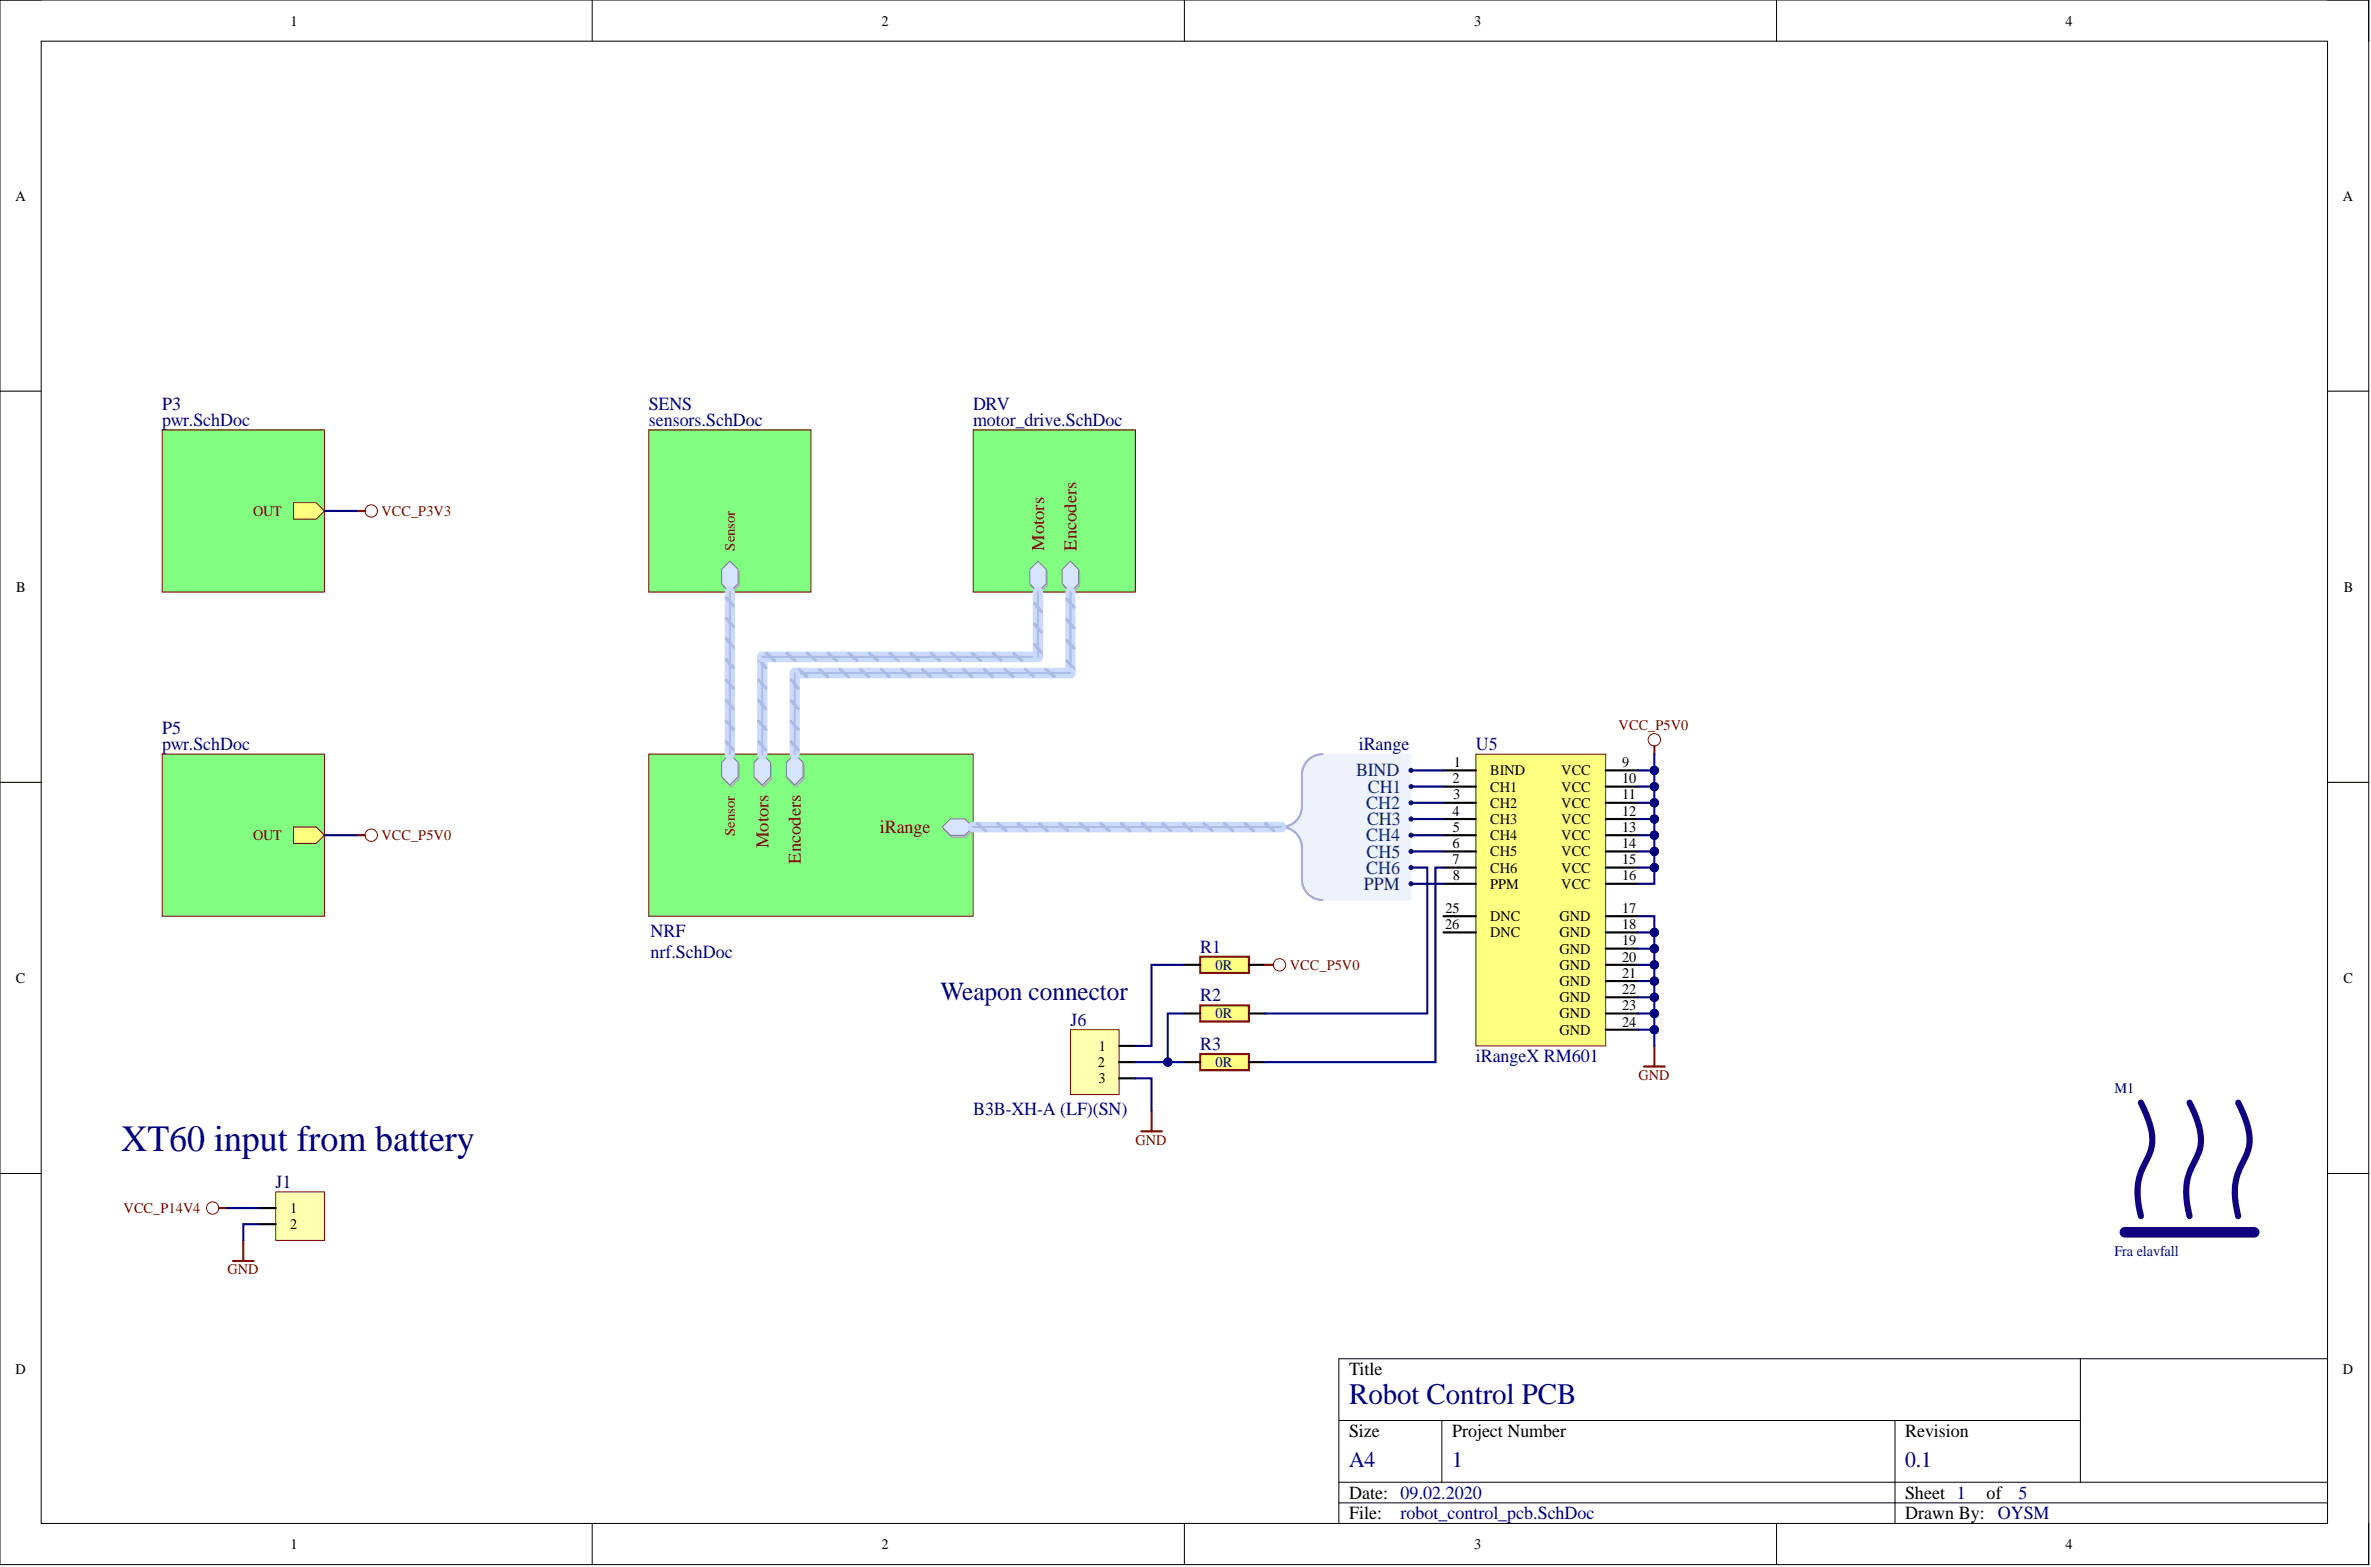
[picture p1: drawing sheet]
<svg xmlns="http://www.w3.org/2000/svg" width="292mm" height="193mm" viewBox="0 0 292 193" stroke-linecap="round" stroke-linejoin="round" font-family="sans-serif">
<defs><g id="words">
<text font-size="4.6" fill="#000080" x="15" y="141.8">XT60 input from battery</text>
<text font-size="3.7" fill="#000080" x="166.2" y="172.9">Robot Control PCB</text>
<text font-size="3.2" fill="#000080" x="115.9" y="123.1">Weapon connector</text>
<g font-size="2.7" fill="#000080">
<text x="166.2" y="180.7">A4</text>
<text x="178.9" y="180.7">1</text>
<text x="234.7" y="180.7">0.1</text>
</g>
<g font-size="2.3" fill="#000080">
<text x="20" y="50.5">P3</text>
<text x="20" y="52.4">pwr.SchDoc</text>
<text x="79.9" y="50.5">SENS</text>
<text x="79.9" y="52.4">sensors.SchDoc</text>
<text x="119.9" y="50.5">DRV</text>
<text x="119.9" y="52.4">motor_drive.SchDoc</text>
<text x="20" y="90.4">P5</text>
<text x="20" y="92.4">pwr.SchDoc</text>
<text x="167.4" y="92.4">iRange</text>
<text x="181.8" y="92.4">U5</text>
<text x="80.1" y="115.4">NRF</text>
<text x="80.1" y="118">nrf.SchDoc</text>
<text x="147.9" y="117.3">R1</text>
<text x="147.9" y="123.3">R2</text>
<text x="131.9" y="126.3">J6</text>
<text x="147.9" y="129.3">R3</text>
<text x="181.8" y="130.8">iRangeX RM601</text>
<text x="119.9" y="137.3">B3B-XH-A (LF)(SN)</text>
<text x="34" y="146.3">J1</text>
<text x="248.7" y="184.6">5</text>
<text x="172.6" y="187.1">robot_control_pcb.SchDoc</text>
<text x="246.1" y="187.1">OYSM</text>
</g>
<g font-size="2.3" fill="#003a70">
<text x="167.1" y="95.6">BIND</text>
<text x="168.3" y="99.6">CH2</text>
<text x="168.4" y="101.6">CH3</text>
<text x="168.5" y="97.6">CH1</text>
<text x="168.3" y="103.6">CH4</text>
<text x="168.3" y="107.6">CH6</text>
<text x="168.4" y="105.6">CH5</text>
<text x="168" y="109.6">PPM</text>
</g>
<text font-size="2.3" fill="#800000" x="108.4" y="102.6">iRange</text>
<g font-size="2.3">
<text x="166.2" y="169.4">Title</text>
<text x="166.2" y="177">Size</text>
<text x="178.9" y="177">Project Number</text>
<text x="234.7" y="177">Revision</text>
<text x="166.2" y="184.6">Date: 09.02.2020</text>
<text x="234.7" y="184.6">Sheet 1</text>
<text x="244.7" y="184.6">of</text>
<text x="166.2" y="187.1">File:</text>
<text x="234.7" y="187.1">Drawn By:</text>
</g>
<g font-size="2.2" fill="#800000">
<text x="128.7" y="67.8" transform="rotate(-90 128.7 67.8)">Motors</text>
<text x="132.6" y="67.8" transform="rotate(-90 132.6 67.8)">Encoders</text>
<text x="94.7" y="104.5" transform="rotate(-90 94.7 104.5)">Motors</text>
<text x="98.7" y="106.4" transform="rotate(-90 98.7 106.4)">Encoders</text>
</g>
<g font-size="1.8">
<text x="35.8" y="3.2">1</text>
<text x="108.6" y="3.2">2</text>
<text x="181.6" y="3.2">3</text>
<text x="254.5" y="3.2">4</text>
<text x="1.9" y="24.7">A</text>
<text x="288.6" y="24.7">A</text>
<text x="2" y="72.9">B</text>
<text x="288.7" y="72.9">B</text>
<text x="179.1" y="94.5">1</text>
<text x="183.6" y="95.5">BIND</text>
<text x="192.3" y="95.5">VCC</text>
<text x="199.8" y="94.5">9</text>
<text x="178.9" y="96.5">2</text>
<text x="178.9" y="100.4">4</text>
<text x="179" y="98.5">3</text>
<text x="183.6" y="97.5">CH1</text>
<text x="183.6" y="99.5">CH2</text>
<text x="183.6" y="101.5">CH3</text>
<text x="192.3" y="97.5">VCC</text>
<text x="192.3" y="99.5">VCC</text>
<text x="192.3" y="101.5">VCC</text>
<text x="199.8" y="96.5">10</text>
<text x="199.8" y="98.5">11</text>
<text x="199.8" y="100.4">12</text>
<text x="178.9" y="104.5">6</text>
<text x="178.9" y="106.4">7</text>
<text x="179" y="102.5">5</text>
<text x="183.6" y="103.5">CH4</text>
<text x="183.6" y="105.5">CH5</text>
<text x="183.6" y="107.5">CH6</text>
<text x="192.3" y="103.5">VCC</text>
<text x="192.3" y="105.5">VCC</text>
<text x="192.3" y="107.5">VCC</text>
<text x="199.8" y="102.5">13</text>
<text x="199.8" y="104.5">14</text>
<text x="199.8" y="106.4">15</text>
<text x="178.1" y="112.4">25</text>
<text x="179" y="108.4">8</text>
<text x="183.6" y="109.4">PPM</text>
<text x="183.6" y="113.5">DNC</text>
<text x="192.1" y="113.5">GND</text>
<text x="192.3" y="109.4">VCC</text>
<text x="199.8" y="108.4">16</text>
<text x="199.8" y="112.4">17</text>
<text x="178.1" y="114.4">26</text>
<text x="183.6" y="115.4">DNC</text>
<text x="192.1" y="115.4">GND</text>
<text x="192.1" y="117.4">GND</text>
<text x="192.1" y="119.5">GND</text>
<text x="199.8" y="114.4">18</text>
<text x="199.8" y="116.4">19</text>
<text x="199.8" y="118.4">20</text>
<text x="1.9" y="121.1">C</text>
<text x="192.1" y="121.4">GND</text>
<text x="192.1" y="123.4">GND</text>
<text x="192.1" y="125.4">GND</text>
<text x="199.8" y="120.4">21</text>
<text x="199.8" y="122.4">22</text>
<text x="199.8" y="124.4">23</text>
<text x="288.7" y="121.1">C</text>
<text x="135.3" y="131.4">2</text>
<text x="135.4" y="129.4">1</text>
<text x="192.1" y="127.4">GND</text>
<text x="199.8" y="126.4">24</text>
<text x="135.3" y="133.4">3</text>
<text x="35.7" y="149.4">1</text>
<text x="35.7" y="151.4">2</text>
<text x="1.9" y="169.2">D</text>
<text x="288.6" y="169.2">D</text>
<text x="35.8" y="190.8">1</text>
<text x="108.6" y="190.8">2</text>
<text x="181.6" y="190.8">3</text>
<text x="254.5" y="190.8">4</text>
</g>
<g font-size="1.8" fill="#800000">
<text x="31.2" y="63.6">OUT</text>
<text x="47" y="63.6">VCC_P3V3</text>
<text x="90.5" y="67.8" transform="rotate(-90 90.5 67.8)">Sensor</text>
<text x="199.4" y="89.9">VCC_P5V0</text>
<text x="31.2" y="103.5">OUT</text>
<text x="47" y="103.5">VCC_P5V0</text>
<text x="90.5" y="102.9" transform="rotate(-90 90.5 102.9)">Sensor</text>
<text x="158.9" y="119.5">VCC_P5V0</text>
<text x="201.9" y="133">GND</text>
<text x="139.9" y="141">GND</text>
<text x="15.2" y="149.4">VCC_P14V4</text>
<text x="28" y="156.9">GND</text>
</g>
<g font-size="1.8" fill="#000080">
<text x="149.8" y="119.4">0R</text>
<text x="149.8" y="125.4">0R</text>
<text x="149.8" y="131.4">0R</text>
<text x="260.5" y="134.6">M1</text>
<text x="260.5" y="154.6">Fra elavfall</text>
</g>
</g></defs>
<g fill="none" stroke="#000" stroke-width=".12">
<path d="M0 0h291.8v192.7h-291.8zM0 0h5.1M5.1 5.1h281.6v182.5h-281.6zM73 0v5.1M145.9 0v5.1M218.9 0v5.1M286.7 0h5.1v5.1M0 48.2h5.1M286.7 48.2h5.1M0 96.3h5.1M286.7 96.3h5.1M0 144.5h5.1"/>
<path d="M286.7 144.5h5.1M164.9 174.9h91.4M177.6 174.9v7.6M233.5 174.9v12.7M256.3 167.3v15.2M286.7 167.3h-121.8v20.3M73 187.6v5.1M145.9 187.6v5.1M164.9 185.1h121.8M164.9 182.5h121.8M218.9 187.6v5.1M291.8 187.6v5.1"/>
</g>
<path d="M79.9 92.9h40v19.9h-40z" fill-rule="evenodd" fill="#80ff80"/>
<path d="M79.9 92.9h40v19.9h-40z" fill="none" stroke="#800000" stroke-width=".12"/>
<path d="M89 94.1l1-1 1.1 1v1.8l-1.1 1-1-1z" fill-rule="evenodd" fill="#bac0ca"/>
<path d="M89 94.1l1-1 1.1 1v1.8l-1.1 1-1-1z" fill="none" stroke="#a6acb6" stroke-width=".12"/>
<path d="M88.9 93.9l1-1 1 1v1.8l-1 1-1-1z" fill-rule="evenodd" fill="#d5e4ff"/>
<path d="M88.9 93.9l1-1 1 1v1.8l-1 1-1-1z" fill="none" stroke="#71809b" stroke-width=".12"/>
<path d="M116.2 102.1l1-1h1.8l1 1-1 1h-1.8z" fill-rule="evenodd" fill="#bac0ca"/>
<path d="M116.2 102.1l1-1h1.8l1 1-1 1h-1.8z" fill="none" stroke="#a6acb6" stroke-width=".12"/>
<path d="M116.1 101.9l1-1.1h1.8l1 1.1-1 1h-1.8z" fill-rule="evenodd" fill="#d5e4ff"/>
<path d="M116.1 101.9l1-1.1h1.8l1 1.1-1 1h-1.8z" fill="none" stroke="#71809b" stroke-width=".12"/>
<path d="M97 94.1l1-1 1.1 1v1.8l-1.1 1-1-1z" fill-rule="evenodd" fill="#bac0ca"/>
<path d="M97 94.1l1-1 1.1 1v1.8l-1.1 1-1-1z" fill="none" stroke="#a6acb6" stroke-width=".12"/>
<path d="M96.9 93.9l1-1 1 1v1.8l-1 1-1-1z" fill-rule="evenodd" fill="#d5e4ff"/>
<path d="M96.9 93.9l1-1 1 1v1.8l-1 1-1-1z" fill="none" stroke="#71809b" stroke-width=".12"/>
<path d="M93 94.1l1-1 1.1 1v1.8l-1.1 1-1-1z" fill-rule="evenodd" fill="#bac0ca"/>
<path d="M93 94.1l1-1 1.1 1v1.8l-1.1 1-1-1z" fill="none" stroke="#a6acb6" stroke-width=".12"/>
<path d="M92.9 93.9l1-1 1 1v1.8l-1 1-1-1z" fill-rule="evenodd" fill="#d5e4ff"/>
<path d="M92.9 93.9l1-1 1 1v1.8l-1 1-1-1z" fill="none" stroke="#71809b" stroke-width=".12"/>
<path d="M119.9 52.9h20v20h-20z" fill-rule="evenodd" fill="#80ff80"/>
<path d="M119.9 52.9h20v20h-20z" fill="none" stroke="#800000" stroke-width=".12"/>
<path d="M131 70.4l1-1 1 1v1.7l-1 1.1-1-1.1z" fill-rule="evenodd" fill="#bac0ca"/>
<path d="M131 70.4l1-1 1 1v1.7l-1 1.1-1-1.1z" fill="none" stroke="#a6acb6" stroke-width=".12"/>
<path d="M130.9 70.1l1-1 1 1v1.8l-1 1-1-1z" fill-rule="evenodd" fill="#d5e4ff"/>
<path d="M130.9 70.1l1-1 1 1v1.8l-1 1-1-1z" fill="none" stroke="#71809b" stroke-width=".12"/>
<path d="M127 70.4l1-1 1 1v1.7l-1 1.1-1-1.1z" fill-rule="evenodd" fill="#bac0ca"/>
<path d="M127 70.4l1-1 1 1v1.7l-1 1.1-1-1.1z" fill="none" stroke="#a6acb6" stroke-width=".12"/>
<path d="M126.9 70.1l1-1 1 1v1.8l-1 1-1-1z" fill-rule="evenodd" fill="#d5e4ff"/>
<path d="M126.9 70.1l1-1 1 1v1.8l-1 1-1-1z" fill="none" stroke="#71809b" stroke-width=".12"/>
<path d="M79.9 52.9h20v20h-20z" fill-rule="evenodd" fill="#80ff80"/>
<path d="M79.9 52.9h20v20h-20z" fill="none" stroke="#800000" stroke-width=".12"/>
<path d="M89 70.4l1-1 1.1 1v1.7l-1.1 1.1-1-1.1z" fill-rule="evenodd" fill="#bac0ca"/>
<path d="M89 70.4l1-1 1.1 1v1.7l-1.1 1.1-1-1.1z" fill="none" stroke="#a6acb6" stroke-width=".12"/>
<path d="M88.9 70.1l1-1 1 1v1.8l-1 1-1-1z" fill-rule="evenodd" fill="#d5e4ff"/>
<path d="M88.9 70.1l1-1 1 1v1.8l-1 1-1-1z" fill="none" stroke="#71809b" stroke-width=".12"/>
<path d="M20 52.9h20v20h-20z" fill-rule="evenodd" fill="#80ff80"/>
<path d="M20 52.9h20v20h-20z" fill="none" stroke="#800000" stroke-width=".12"/>
<path d="M36.2 61.9h2.7l1.1 1-1.1 1h-2.7z" fill-rule="evenodd" fill="#ffff80"/>
<path d="M36.2 61.9h2.7l1.1 1-1.1 1h-2.7z" fill="none" stroke="#800000" stroke-width=".12"/>
<path d="M34 146.8h6v6h-6z" fill-rule="evenodd" fill="#ffffb0"/>
<g fill="none" stroke="#800000" stroke-width=".12">
<path d="M34 146.8h6v6h-6z"/>
<circle cx="26.2" cy="148.8" r=".76"/>
</g>
<path d="M32 150.8h2M32 148.8h2" fill="none" stroke="#000" stroke-width=".26"/>
<path d="M27 148.8h1M28.7 155.3h2.5M30 152.8v2.5" fill="none" stroke="#800000" stroke-width=".26"/>
<path d="M261.8 151.8h15.9" fill="none" stroke="#11037f" stroke-width="1.3"/>
<path d="M263.7 135.8a9.1 9.1 0 0 1 1.4 5.2 12.8 12.8 0 0 1-1.3 3.3 8.5 8.5 0 0 0-.1 5.5M269.7 135.8a9.1 9.1 0 0 1 1.4 5.2 12.8 12.8 0 0 1-1.3 3.3 8.5 8.5 0 0 0-.1 5.5M275.7 135.8a10.4 10.4 0 0 1 1.4 4.8 10.9 10.9 0 0 1-1.3 3.7 8.3 8.3 0 0 0-.1 5.5" fill="none" stroke="#11037f" stroke-width=".77"/>
<path d="M181.8 92.9h16v35.9h-16z" fill-rule="evenodd" fill="#ffff80"/>
<g fill="none" stroke="#800000" stroke-width=".12">
<path d="M181.8 92.9h16v35.9h-16z"/>
<circle cx="45.7" cy="62.9" r=".76"/>
<circle cx="45.7" cy="102.9" r=".76"/>
</g>
<g fill="none" stroke="#000" stroke-width=".26">
<path d="M177.8 94.9h4M177.8 96.9h4M177.8 98.9h4M197.8 94.9h4M197.8 96.9h4M197.8 98.9h4M177.8 100.9h4M177.8 102.9h4M177.8 104.9h4M177.8 106.8h4M177.8 108.8h4M177.8 112.8h4"/>
<path d="M177.8 114.8h4M197.8 100.9h4M197.8 102.9h4M197.8 104.9h4M197.8 106.8h4M197.8 108.8h4M197.8 112.8h4M197.8 114.8h4M197.8 116.8h4M197.8 118.8h4M197.8 120.8h4M197.8 122.8h4"/>
<path d="M197.8 124.8h4M197.8 126.8h4"/>
</g>
<path d="M44 62.9h1M44 102.9h1" fill="none" stroke="#800000" stroke-width=".26"/>
<path d="M20 92.9h20v19.9h-20z" fill-rule="evenodd" fill="#80ff80"/>
<path d="M20 92.9h20v19.9h-20z" fill="none" stroke="#800000" stroke-width=".12"/>
<path d="M36.2 101.8h2.8l1 1.1-1 1h-2.8z" fill-rule="evenodd" fill="#ffff80"/>
<g fill="none" stroke="#800000" stroke-width=".12">
<path d="M36.2 101.8h2.8l1 1.1-1 1h-2.8z"/>
<circle cx="203.8" cy="91.1" r=".76"/>
</g>
<path d="M203.8 91.9v1M202.5 131.3h2.6M203.8 128.8v2.5" fill="none" stroke="#800000" stroke-width=".26"/>
<path d="M160.7 94.1l1-.9 1.2-.3h10.9v17.9h-10.9l-1.2-.3-1-.9-.3-1.3v-4.5l-.6-1.1-1.3-.8 1.3-.9 .6-1v-4.6z" fill-rule="evenodd" fill="#edf2fb"/>
<path d="M160.7 94.1l1-.9 1.2-.3h10.9v17.9h-10.9l-1.2-.3-1-.9-.3-1.3v-4.5l-.6-1.1-1.3-.8 1.3-.9 .6-1v-4.6z" fill="none" stroke="#edf2fb" stroke-width=".12"/>
<path d="M162.9 92.9a2.54 2.54 0 0 0-2.5 2.5v3.9a2.54 2.54 0 0 1-2.5 2.6 2.54 2.54 0 0 1 2.5 2.5v3.9a2.54 2.54 0 0 0 2.5 2.5" fill="none" stroke="#8f9ec9" stroke-width=".26"/>
<circle cx="173.8" cy="94.9" r=".26" fill="#003a70"/>
<circle cx="173.8" cy="94.9" r=".26" fill="none" stroke="#003a70" stroke-width=".12"/>
<circle cx="173.8" cy="96.9" r=".26" fill="#003a70"/>
<circle cx="173.8" cy="96.9" r=".26" fill="none" stroke="#003a70" stroke-width=".12"/>
<circle cx="173.8" cy="98.9" r=".26" fill="#003a70"/>
<circle cx="173.8" cy="98.9" r=".26" fill="none" stroke="#003a70" stroke-width=".12"/>
<circle cx="173.8" cy="100.9" r=".26" fill="#003a70"/>
<circle cx="173.8" cy="100.9" r=".26" fill="none" stroke="#003a70" stroke-width=".12"/>
<circle cx="173.8" cy="102.9" r=".26" fill="#003a70"/>
<circle cx="173.8" cy="102.9" r=".26" fill="none" stroke="#003a70" stroke-width=".12"/>
<circle cx="173.8" cy="104.9" r=".26" fill="#003a70"/>
<circle cx="173.8" cy="104.9" r=".26" fill="none" stroke="#003a70" stroke-width=".12"/>
<circle cx="173.8" cy="106.8" r=".26" fill="#003a70"/>
<circle cx="173.8" cy="106.8" r=".26" fill="none" stroke="#003a70" stroke-width=".12"/>
<circle cx="173.8" cy="108.8" r=".26" fill="#003a70"/>
<circle cx="173.8" cy="108.8" r=".26" fill="none" stroke="#003a70" stroke-width=".12"/>
<path d="M131.9 126.8h6v8h-6z" fill-rule="evenodd" fill="#ffffb0"/>
<path d="M131.9 126.8h6v8h-6z" fill="none" stroke="#800000" stroke-width=".12"/>
<path d="M137.9 132.8h2M137.9 130.8h2M137.9 128.8h2" fill="none" stroke="#000" stroke-width=".26"/>
<path d="M147.9 129.8h6v2h-6z" fill-rule="evenodd" fill="#ffff80"/>
<path d="M147.9 129.8h6v2h-6z" fill="none" stroke="#800000" stroke-width=".26"/>
<path d="M145.9 130.8h2M153.9 130.8h2" fill="none" stroke="#000" stroke-width=".26"/>
<path d="M147.9 123.8h6v2h-6z" fill-rule="evenodd" fill="#ffff80"/>
<path d="M147.9 123.8h6v2h-6z" fill="none" stroke="#800000" stroke-width=".26"/>
<path d="M145.9 124.8h2M153.9 124.8h2" fill="none" stroke="#000" stroke-width=".26"/>
<path d="M147.9 117.8h6v2h-6z" fill-rule="evenodd" fill="#ffff80"/>
<path d="M147.9 117.8h6v2h-6zM155.9 118.8h1M140.6 139.3h2.5M141.9 136.8v2.5" fill="none" stroke="#800000" stroke-width=".26"/>
<path d="M145.9 118.8h2M153.9 118.8h2" fill="none" stroke="#000" stroke-width=".26"/>
<circle cx="157.6" cy="118.8" r=".76" fill="none" stroke="#800000" stroke-width=".12"/>
<path d="M40 62.9h4M40 102.9h4M173.8 106.8h2v18h-19.9M139.9 132.8h2v4M145.9 124.8h-2v6h-4M28 148.8h4M32 150.8h-2v2" fill="none" stroke="#000080" stroke-width=".26"/>
<path d="M119.9 101.9h38" fill="none" stroke="#cbdaff" stroke-width="1.3"/>
<g fill="none" stroke="#adbce7" stroke-width=".39">
<path d="M120.4 101.4l1 .9M122.9 101.4l1.1 .9M125.5 101.4l1 .9M128 101.4l1 .9M130.5 101.4l1.1 .9M133.1 101.4l1 .9M135.6 101.4l1 .9M138.2 101.4l1 .9M140.7 101.4l1 .9M143.2 101.4l1.1 .9M145.8 101.4l1 .9M148.3 101.4l1 .9"/>
<path d="M150.8 101.4l1.1 .9M153.4 101.4l1 .9M155.9 101.4l1 .9"/>
</g>
<path d="M119.9 101.9h38" fill="none" stroke="#adbce7" stroke-width=".26"/>
<circle cx="143.9" cy="130.8" r=".51" fill="#000080"/>
<circle cx="143.9" cy="130.8" r=".51" fill="none" stroke="#000080" stroke-width=".12"/>
<path d="M145.9 118.8h-4v10h-2M143.9 130.8h2" fill="none" stroke="#000080" stroke-width=".26"/>
<circle cx="143.9" cy="130.8" r=".51" fill="#000080"/>
<circle cx="143.9" cy="130.8" r=".51" fill="none" stroke="#000080" stroke-width=".12"/>
<path d="M173.8 98.9h4M173.8 96.9h4M173.8 94.9h4M173.8 108.8h4M173.8 104.9h4M173.8 102.9h4M173.8 100.9h4M177.8 106.8h-1v24h-20.9M201.8 126.8h2" fill="none" stroke="#000080" stroke-width=".26"/>
<circle cx="203.8" cy="126.8" r=".51" fill="#000080"/>
<circle cx="203.8" cy="126.8" r=".51" fill="none" stroke="#000080" stroke-width=".12"/>
<path d="M201.8 124.8h2" fill="none" stroke="#000080" stroke-width=".26"/>
<circle cx="203.8" cy="124.8" r=".51" fill="#000080"/>
<circle cx="203.8" cy="124.8" r=".51" fill="none" stroke="#000080" stroke-width=".12"/>
<path d="M201.8 122.8h2" fill="none" stroke="#000080" stroke-width=".26"/>
<circle cx="203.8" cy="122.8" r=".51" fill="#000080"/>
<circle cx="203.8" cy="122.8" r=".51" fill="none" stroke="#000080" stroke-width=".12"/>
<path d="M201.8 120.8h2" fill="none" stroke="#000080" stroke-width=".26"/>
<circle cx="203.8" cy="120.8" r=".51" fill="#000080"/>
<circle cx="203.8" cy="120.8" r=".51" fill="none" stroke="#000080" stroke-width=".12"/>
<path d="M201.8 118.8h2" fill="none" stroke="#000080" stroke-width=".26"/>
<circle cx="203.8" cy="118.8" r=".51" fill="#000080"/>
<circle cx="203.8" cy="118.8" r=".51" fill="none" stroke="#000080" stroke-width=".12"/>
<path d="M201.8 116.8h2" fill="none" stroke="#000080" stroke-width=".26"/>
<circle cx="203.8" cy="116.8" r=".51" fill="#000080"/>
<circle cx="203.8" cy="116.8" r=".51" fill="none" stroke="#000080" stroke-width=".12"/>
<path d="M201.8 114.8h2" fill="none" stroke="#000080" stroke-width=".26"/>
<circle cx="203.8" cy="114.8" r=".51" fill="#000080"/>
<circle cx="203.8" cy="114.8" r=".51" fill="none" stroke="#000080" stroke-width=".12"/>
<path d="M201.8 112.8h2v16" fill="none" stroke="#000080" stroke-width=".26"/>
<circle cx="203.8" cy="126.8" r=".51" fill="#000080"/>
<circle cx="203.8" cy="126.8" r=".51" fill="none" stroke="#000080" stroke-width=".12"/>
<circle cx="203.8" cy="124.8" r=".51" fill="#000080"/>
<circle cx="203.8" cy="124.8" r=".51" fill="none" stroke="#000080" stroke-width=".12"/>
<circle cx="203.8" cy="122.8" r=".51" fill="#000080"/>
<circle cx="203.8" cy="122.8" r=".51" fill="none" stroke="#000080" stroke-width=".12"/>
<circle cx="203.8" cy="120.8" r=".51" fill="#000080"/>
<circle cx="203.8" cy="120.8" r=".51" fill="none" stroke="#000080" stroke-width=".12"/>
<circle cx="203.8" cy="118.8" r=".51" fill="#000080"/>
<circle cx="203.8" cy="118.8" r=".51" fill="none" stroke="#000080" stroke-width=".12"/>
<circle cx="203.8" cy="116.8" r=".51" fill="#000080"/>
<circle cx="203.8" cy="116.8" r=".51" fill="none" stroke="#000080" stroke-width=".12"/>
<circle cx="203.8" cy="114.8" r=".51" fill="#000080"/>
<circle cx="203.8" cy="114.8" r=".51" fill="none" stroke="#000080" stroke-width=".12"/>
<path d="M203.8 92.9v15.9h-2" fill="none" stroke="#000080" stroke-width=".26"/>
<circle cx="203.8" cy="106.8" r=".51" fill="#000080"/>
<circle cx="203.8" cy="106.8" r=".51" fill="none" stroke="#000080" stroke-width=".12"/>
<circle cx="203.8" cy="104.9" r=".51" fill="#000080"/>
<circle cx="203.8" cy="104.9" r=".51" fill="none" stroke="#000080" stroke-width=".12"/>
<circle cx="203.8" cy="102.9" r=".51" fill="#000080"/>
<circle cx="203.8" cy="102.9" r=".51" fill="none" stroke="#000080" stroke-width=".12"/>
<circle cx="203.8" cy="100.9" r=".51" fill="#000080"/>
<circle cx="203.8" cy="100.9" r=".51" fill="none" stroke="#000080" stroke-width=".12"/>
<circle cx="203.8" cy="98.9" r=".51" fill="#000080"/>
<circle cx="203.8" cy="98.9" r=".51" fill="none" stroke="#000080" stroke-width=".12"/>
<circle cx="203.8" cy="96.9" r=".51" fill="#000080"/>
<circle cx="203.8" cy="96.9" r=".51" fill="none" stroke="#000080" stroke-width=".12"/>
<circle cx="203.8" cy="94.9" r=".51" fill="#000080"/>
<circle cx="203.8" cy="94.9" r=".51" fill="none" stroke="#000080" stroke-width=".12"/>
<path d="M201.8 106.8h2" fill="none" stroke="#000080" stroke-width=".26"/>
<circle cx="203.8" cy="106.8" r=".51" fill="#000080"/>
<circle cx="203.8" cy="106.8" r=".51" fill="none" stroke="#000080" stroke-width=".12"/>
<path d="M201.8 104.9h2" fill="none" stroke="#000080" stroke-width=".26"/>
<circle cx="203.8" cy="104.9" r=".51" fill="#000080"/>
<circle cx="203.8" cy="104.9" r=".51" fill="none" stroke="#000080" stroke-width=".12"/>
<path d="M201.8 102.9h2" fill="none" stroke="#000080" stroke-width=".26"/>
<circle cx="203.8" cy="102.9" r=".51" fill="#000080"/>
<circle cx="203.8" cy="102.9" r=".51" fill="none" stroke="#000080" stroke-width=".12"/>
<path d="M201.8 100.9h2" fill="none" stroke="#000080" stroke-width=".26"/>
<circle cx="203.8" cy="100.9" r=".51" fill="#000080"/>
<circle cx="203.8" cy="100.9" r=".51" fill="none" stroke="#000080" stroke-width=".12"/>
<path d="M201.8 98.9h2" fill="none" stroke="#000080" stroke-width=".26"/>
<circle cx="203.8" cy="98.9" r=".51" fill="#000080"/>
<circle cx="203.8" cy="98.9" r=".51" fill="none" stroke="#000080" stroke-width=".12"/>
<path d="M201.8 96.9h2" fill="none" stroke="#000080" stroke-width=".26"/>
<circle cx="203.8" cy="96.9" r=".51" fill="#000080"/>
<circle cx="203.8" cy="96.9" r=".51" fill="none" stroke="#000080" stroke-width=".12"/>
<path d="M201.8 94.9h2" fill="none" stroke="#000080" stroke-width=".26"/>
<circle cx="203.8" cy="94.9" r=".51" fill="#000080"/>
<circle cx="203.8" cy="94.9" r=".51" fill="none" stroke="#000080" stroke-width=".12"/>
<path d="M89.9 72.9v20M127.9 72.9v8h-34v12M131.9 72.9v10h-34v10" fill="none" stroke="#cbdaff" stroke-width="1.3"/>
<g fill="none" stroke="#adbce7" stroke-width=".39">
<path d="M89.5 78.7l.9 1M89.5 76.1l.9 1.1M89.5 73.6l.9 1M127.4 79.4l.9 1M127.4 76.8l.9 1M127.4 74.3l.9 1M131.4 78.8l.9 1M131.4 76.3l.9 1M131.4 73.8l.9 1M89.5 91.3l.9 1.1M89.5 88.8l.9 1M89.5 86.3l.9 1"/>
<path d="M89.5 83.7l.9 1.1M89.5 81.2l.9 1M93.5 91.3l.9 1.1M93.5 88.8l.9 1M93.5 86.3l.9 1M93.5 83.7l.9 1.1M93.5 81.2l.9 1M94.4 80.4l1 .9M97 80.4l1 .9M97.5 91.3l.9 1.1M97.5 88.8l.9 1M97.5 86.3l.9 1"/>
<path d="M97.5 83.7l.9 1.1M98.4 82.4l1 .9M99.5 80.4l1 .9M101 82.4l1 .9M102 80.4l1 .9M103.5 82.4l1 .9M104.6 80.4l1 .9M106 82.4l1 .9M107.1 80.4l1 .9M108.6 82.4l1 .9M109.6 80.4l1.1 .9M111.1 82.4l1 .9"/>
<path d="M112.2 80.4l1 .9M113.6 82.4l1.1 .9M114.7 80.4l1 .9M116.2 82.4l1 .9M117.3 80.4l1 .9M118.7 82.4l1 .9M119.8 80.4l1 .9M121.3 82.4l1 .9M122.3 80.4l1 .9M123.8 82.4l1 .9M124.9 80.4l1 .9M126.3 82.4l1 .9"/>
<path d="M128.9 82.4l1 .9M131.4 81.4l.9 1"/>
</g>
<path d="M89.9 72.9v20M127.9 72.9v8h-34v12M131.9 72.9v10h-34v10" fill="none" stroke="#adbce7" stroke-width=".26"/>
<use href="#words"/>
</svg>
